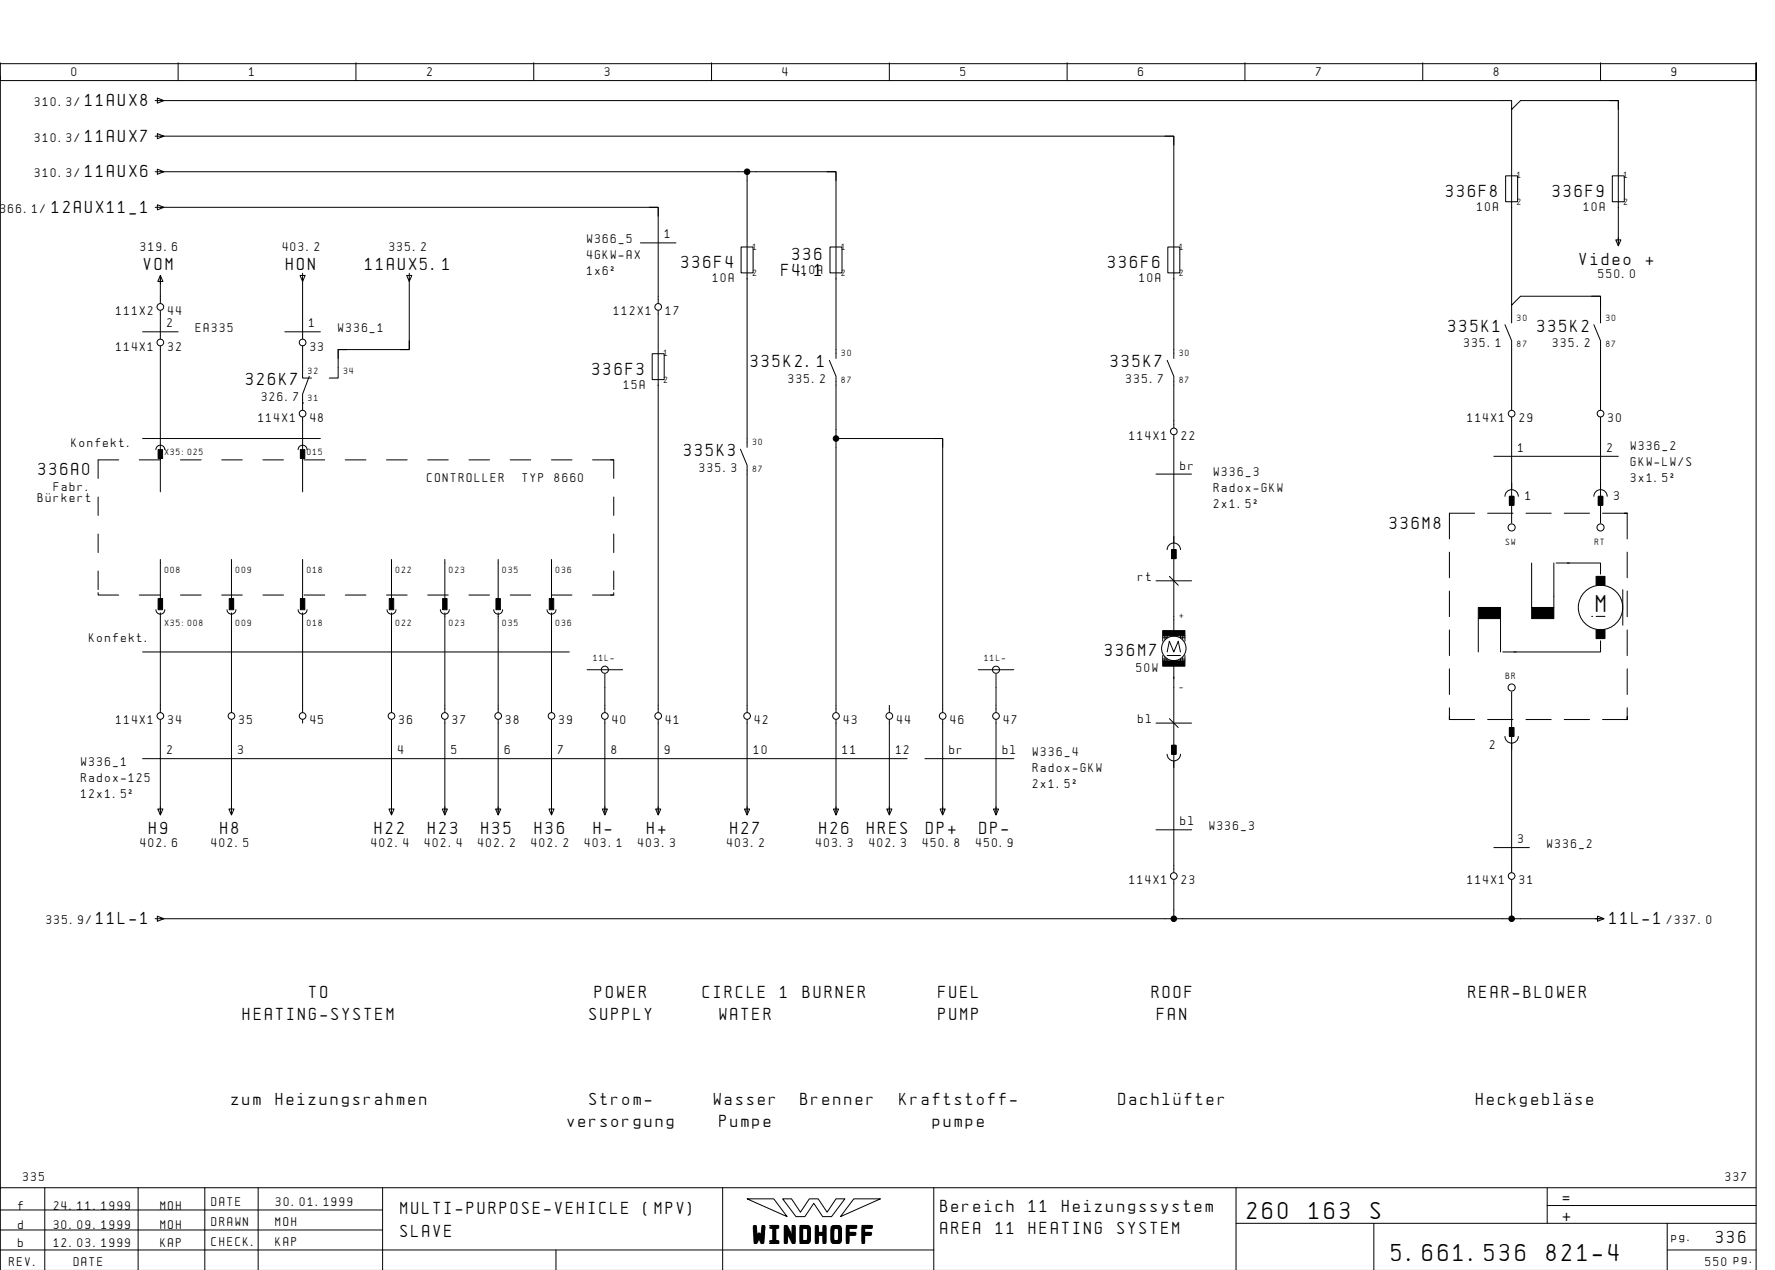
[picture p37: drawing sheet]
<svg xmlns="http://www.w3.org/2000/svg" width="399mm" height="286mm" viewBox="0 0 399 286" stroke-linecap="round" stroke-linejoin="round" font-family="sans-serif">
<defs><g id="words">
<g font-size="4.4">
<text x="359.1" y="137.6">M</text>
<text x="280.6" y="274.1">260</text>
<text x="294.5" y="274.1">163</text>
<text x="308.4" y="274.1">S</text>
<text x="169.5" y="279.3">WINDHOFF</text>
<text x="313.1" y="283.6">5.661.536</text>
<text x="347.9" y="283.6">821-4</text>
</g>
<g font-size="3.1">
<text x="19.2" y="23.9">11AUX8</text>
<text x="19.2" y="31.9">11AUX7</text>
<text x="19.2" y="39.9">11AUX6</text>
<text x="11.7" y="47.9">12AUX11_1</text>
<text x="325.3" y="44.3">336F8</text>
<text x="349.3" y="44.3">336F9</text>
<text x="178.3" y="58.6">336</text>
<text x="355.4" y="59.6">Video</text>
<text x="370.3" y="59.6">+</text>
<text x="32.3" y="60.6">VOM</text>
<text x="64.3" y="60.6">HON</text>
<text x="82.1" y="60.6">11AUX5.1</text>
<text x="153.3" y="60.3">336F4</text>
<text x="175.8" y="62.1">F4.1</text>
<text x="249.3" y="60.3">336F6</text>
<text x="325.9" y="74.6">335K1</text>
<text x="345.9" y="74.6">335K2</text>
<text x="168.9" y="82.6">335K2.1</text>
<text x="249.9" y="82.6">335K7</text>
<text x="55.4" y="86.6">326K7</text>
<text x="133.3" y="84.3">336F3</text>
<text x="8.6" y="106.9">336A0</text>
<text x="153.9" y="102.6">335K3</text>
<text x="312.6" y="118.9">336M8</text>
<text x="248.6" y="147.6">336M7</text>
<text x="33.6" y="187.6">H9</text>
<text x="49.6" y="187.6">H8</text>
<text x="84.3" y="187.6">H22</text>
<text x="96.3" y="187.6">H23</text>
<text x="108.3" y="187.6">H35</text>
<text x="120.3" y="187.6">H36</text>
<text x="133.6" y="187.6">H-</text>
<text x="145.6" y="187.6">H+</text>
<text x="164.3" y="187.6">H27</text>
<text x="184.3" y="187.6">H26</text>
<text x="195.1" y="187.6">HRES</text>
<text x="208.3" y="187.6">DP+</text>
<text x="220.3" y="187.6">DP-</text>
<text x="21.6" y="207.9">11L-1</text>
<text x="362.1" y="207.9">11L-1</text>
<text x="69.6" y="224.4">TO</text>
<text x="133.9" y="224.4">POWER</text>
<text x="158.1" y="224.4">CIRCLE</text>
<text x="175.5" y="224.4">1</text>
<text x="180.6" y="224.4">BURNER</text>
<text x="211.1" y="224.4">FUEL</text>
<text x="259.1" y="224.4">ROOF</text>
<text x="330.4" y="224.4">REAR-BLOWER</text>
<text x="54.7" y="229.4">HEATING-SYSTEM</text>
<text x="132.6" y="229.4">SUPPLY</text>
<text x="161.9" y="229.4">WATER</text>
<text x="211.1" y="229.4">PUMP</text>
<text x="260.3" y="229.4">FAN</text>
<text x="52.1" y="248.4">zum</text>
<text x="62" y="248.4">Heizungsrahmen</text>
<text x="132.6" y="248.4">Strom-</text>
<text x="160.6" y="248.4">Wasser</text>
<text x="180.1" y="248.4">Brenner</text>
<text x="202.4" y="248.4">Kraftstoff-</text>
<text x="251.6" y="248.4">DachlÅfter</text>
<text x="332.1" y="248.4">HeckgeblÑse</text>
<text x="127.6" y="253.4">versorgung</text>
<text x="161.9" y="253.4">Pumpe</text>
<text x="209.9" y="253.4">pumpe</text>
<text x="90.1" y="273.1">MULTI-PURPOSE-VEHICLE</text>
<text x="144.8" y="273.1">(MPV)</text>
<text x="211.6" y="272.6">Bereich</text>
<text x="231.5" y="272.6">11</text>
<text x="238.9" y="272.6">Heizungssystem</text>
<text x="351.6" y="270.6">=</text>
<text x="351.6" y="274.6">+</text>
<text x="90.1" y="278.1">SLAVE</text>
<text x="211.6" y="277.6">AREA</text>
<text x="224" y="277.6">11</text>
<text x="231.5" y="277.6">HEATING</text>
<text x="251.4" y="277.6">SYSTEM</text>
<text x="386.1" y="279.6">336</text>
</g>
<g font-size="2.3">
<text x="16.1" y="17.1">0</text>
<text x="56.1" y="17.1">1</text>
<text x="96.1" y="17.1">2</text>
<text x="136.1" y="17.1">3</text>
<text x="176.1" y="17.1">4</text>
<text x="216.1" y="17.1">5</text>
<text x="256.1" y="17.1">6</text>
<text x="296.1" y="17.1">7</text>
<text x="336.1" y="17.1">8</text>
<text x="376.1" y="17.1">9</text>
<text x="7.8" y="23.9">310.3/</text>
<text x="7.8" y="31.9">310.3/</text>
<text x="7.8" y="39.9">310.3/</text>
<text x=".1" y="47.9">366.1/</text>
<text x="332.4" y="47.4">10A</text>
<text x="356.4" y="47.4">10A</text>
<text x="149.6" y="53.6">1</text>
<text x="31.6" y="56.5">319.6</text>
<text x="63.6" y="56.5">403.2</text>
<text x="87.6" y="56.5">335.2</text>
<text x="132.1" y="54.6">W366_5</text>
<text x="132.1" y="58.2">4GKW-AX</text>
<text x="132.1" y="61.8">1x6˝</text>
<text x="160.4" y="63.4">10A</text>
<text x="180.4" y="61.7">10A</text>
<text x="256.4" y="63.4">10A</text>
<text x="359.6" y="62.6">550.0</text>
<text x="26.1" y="70.9">111X2</text>
<text x="37.8" y="70.9">44</text>
<text x="138.1" y="70.9">112X1</text>
<text x="149.8" y="70.9">17</text>
<text x="37.6" y="73.6">2</text>
<text x="44.1" y="74.6">EA335</text>
<text x="69.6" y="73.6">1</text>
<text x="76.1" y="74.6">W336_1</text>
<text x="26.1" y="78.9">114X1</text>
<text x="37.8" y="78.9">32</text>
<text x="69.8" y="78.9">33</text>
<text x="329.4" y="78.1">335.1</text>
<text x="349.4" y="78.1">335.2</text>
<text x="140.4" y="87.4">15A</text>
<text x="177.4" y="86.1">335.2</text>
<text x="253.4" y="86.1">335.7</text>
<text x="58.1" y="94.9">114X1</text>
<text x="58.9" y="90.1">326.7</text>
<text x="69.8" y="94.9">48</text>
<text x="330.1" y="94.9">114X1</text>
<text x="341.8" y="94.9">29</text>
<text x="361.8" y="94.9">30</text>
<text x="16.1" y="100.4">Konfekt.</text>
<text x="254.1" y="98.9">114X1</text>
<text x="265.8" y="98.9">22</text>
<text x="341.6" y="101.6">1</text>
<text x="361.6" y="101.6">2</text>
<text x="366.9" y="101.3">W336_2</text>
<text x="157.4" y="106.1">335.3</text>
<text x="265.6" y="105.6">br</text>
<text x="273.1" y="107.1">W336_3</text>
<text x="366.9" y="104.9">GKW-LW/S</text>
<text x="8.5" y="112.9">BÅrkert</text>
<text x="12.1" y="110.4">Fabr.</text>
<text x="96.1" y="108.4">CONTROLLER</text>
<text x="117.6" y="108.4">TYP</text>
<text x="124.7" y="108.4">8660</text>
<text x="273.1" y="110.7">Radox-GKW</text>
<text x="343.2" y="112.4">1</text>
<text x="363.2" y="112.4">3</text>
<text x="366.9" y="108.5">3x1.5˝</text>
<text x="273.1" y="114.3">2x1.5˝</text>
<text x="256.1" y="130.6">rt</text>
<text x="20.1" y="144.4">Konfekt.</text>
<text x="255.7" y="151.1">50W</text>
<text x="26.1" y="162.9">114X1</text>
<text x="37.8" y="162.9">34</text>
<text x="53.8" y="162.9">35</text>
<text x="69.8" y="162.9">45</text>
<text x="89.8" y="162.9">36</text>
<text x="101.8" y="162.9">37</text>
<text x="113.8" y="162.9">38</text>
<text x="125.8" y="162.9">39</text>
<text x="137.8" y="162.9">40</text>
<text x="149.8" y="162.9">41</text>
<text x="169.8" y="162.9">42</text>
<text x="189.8" y="162.9">43</text>
<text x="201.8" y="162.9">44</text>
<text x="213.8" y="162.9">46</text>
<text x="225.8" y="162.9">47</text>
<text x="256.1" y="162.6">bl</text>
<text x="18.3" y="172.2">W336_1</text>
<text x="37.6" y="169.6">2</text>
<text x="53.6" y="169.6">3</text>
<text x="89.6" y="169.6">4</text>
<text x="101.6" y="169.6">5</text>
<text x="113.6" y="169.6">6</text>
<text x="125.6" y="169.6">7</text>
<text x="137.6" y="169.6">8</text>
<text x="149.6" y="169.6">9</text>
<text x="169.6" y="169.6">10</text>
<text x="189.6" y="169.6">11</text>
<text x="201.6" y="169.6">12</text>
<text x="213.6" y="169.6">br</text>
<text x="225.6" y="169.6">bl</text>
<text x="232.4" y="169.9">W336_4</text>
<text x="232.4" y="173.6">Radox-GKW</text>
<text x="335.2" y="168.4">2</text>
<text x="18.3" y="175.9">Radox-125</text>
<text x="18.3" y="179.5">12x1.5˝</text>
<text x="232.4" y="177.2">2x1.5˝</text>
<text x="265.6" y="185.6">bl</text>
<text x="31.6" y="190.6">402.6</text>
<text x="47.6" y="190.6">402.5</text>
<text x="83.6" y="190.6">402.4</text>
<text x="95.6" y="190.6">402.4</text>
<text x="107.6" y="190.6">402.2</text>
<text x="119.6" y="190.6">402.2</text>
<text x="131.6" y="190.6">403.1</text>
<text x="143.6" y="190.6">403.3</text>
<text x="163.6" y="190.6">403.2</text>
<text x="183.6" y="190.6">403.3</text>
<text x="195.6" y="190.6">402.3</text>
<text x="207.6" y="190.6">450.8</text>
<text x="219.6" y="190.6">450.9</text>
<text x="272.1" y="186.6">W336_3</text>
<text x="341.6" y="189.6">3</text>
<text x="348.1" y="190.6">W336_2</text>
<text x="254.1" y="198.9">114X1</text>
<text x="265.8" y="198.9">23</text>
<text x="330.1" y="198.9">114X1</text>
<text x="341.8" y="198.9">31</text>
<text x="10.4" y="207.9">335.9/</text>
<text x="375" y="207.9">/337.0</text>
<text x="5.2" y="265.6">335</text>
<text x="388.2" y="265.6">337</text>
<text x="4.1" y="272">f</text>
<text x="12.1" y="272">24.11.1999</text>
<text x="36.1" y="272">MOH</text>
<text x="47.6" y="271.1">DATE</text>
<text x="47.6" y="275.6">DRAWN</text>
<text x="62" y="275.6">MOH</text>
<text x="62.1" y="271.1">30.01.1999</text>
<text x="4.1" y="276.4">d</text>
<text x="4.1" y="280.4">b</text>
<text x="12.1" y="276.4">30.09.1999</text>
<text x="12.1" y="280.4">12.03.1999</text>
<text x="36.1" y="276.4">MOH</text>
<text x="36.1" y="280.4">KAP</text>
<text x="47.6" y="280.1">CHECK.</text>
<text x="62" y="280.1">KAP</text>
<text x="376.1" y="279.1">pg.</text>
<text x="2.1" y="284.6">REV.</text>
<text x="16.6" y="284.6">DATE</text>
<text x="383.7" y="284.6">550 pg.</text>
</g>
<g font-size="1.6">
<text x="341.4" y="40.1">1</text>
<text x="365.4" y="40.1">1</text>
<text x="341.4" y="46.1">2</text>
<text x="365.4" y="46.1">2</text>
<text x="169.4" y="56.1">1</text>
<text x="189.4" y="56.1">1</text>
<text x="265.4" y="56.1">1</text>
<text x="169.4" y="62.1">2</text>
<text x="189.4" y="62.1">2</text>
<text x="265.4" y="62.1">2</text>
<text x="341.4" y="72.1">30</text>
<text x="361.4" y="72.1">30</text>
<text x="149.4" y="80.1">1</text>
<text x="189.4" y="80.1">30</text>
<text x="265.4" y="80.1">30</text>
<text x="341.4" y="78.1">87</text>
<text x="361.4" y="78.1">87</text>
<text x="69.4" y="84.1">32</text>
<text x="77.4" y="84.1">34</text>
<text x="149.4" y="86.1">2</text>
<text x="189.4" y="86.1">87</text>
<text x="265.4" y="86.1">87</text>
<text x="69.4" y="90.1">31</text>
<text x="169.4" y="100.1">30</text>
<text x="37.1" y="102.4">X35:025</text>
<text x="69.1" y="102.4">015</text>
<text x="169.4" y="106.1">87</text>
<text x="338.8" y="122.6">SW</text>
<text x="358.8" y="122.6">RT</text>
<text x="37.1" y="128.8">008</text>
<text x="53.1" y="128.8">009</text>
<text x="69.1" y="128.8">018</text>
<text x="89.1" y="128.8">022</text>
<text x="101.1" y="128.8">023</text>
<text x="113.1" y="128.8">035</text>
<text x="125.1" y="128.8">036</text>
<text x="37.1" y="140.8">X35:008</text>
<text x="53.1" y="140.8">009</text>
<text x="69.1" y="140.8">018</text>
<text x="89.1" y="140.8">022</text>
<text x="101.1" y="140.8">023</text>
<text x="113.1" y="140.8">035</text>
<text x="125.1" y="140.8">036</text>
<text x="265.4" y="139.1">+</text>
<text x="133.5" y="148.6">11L-</text>
<text x="221.5" y="148.6">11L-</text>
<text x="265.4" y="155.3">-</text>
<text x="338.8" y="152.6">BR</text>
</g>
</g></defs>
<g fill="none" stroke="#000" stroke-width=".22">
<path d="M.1 14.1v4h395v-4v271.6M.1 17.1v250M.1 14.3h395M40.1 14.1v4M80.1 14.1v4M120.1 14.1v4M160.1 14.1v4M200.1 14.1v4M240.1 14.1v4M280.1 14.1v4M320.1 14.1v4M360.1 14.1v4"/>
<path d="M34.9 38.6h153.2v16M34.9 22.6h305.2v2l2-2h22v16M34.9 30.6h1.8M35.4 22l1.5 .6-1.5 .6zM35.4 30l1.5 .6-1.5 .6zM35.4 38l1.5 .6-1.5 .6zM36.1 30.6h228v24M168.1 38.6v16M186.1 38.6h2v2M262.1 30.6h2v2M338.7 39.5h2.7v5.9h-2.7zM340.1 38.8v29.8l2-2h18v6"/>
<path d="M340.1 24.6v14M362.1 22.6h2v2M362.7 39.5h2.7v5.9h-2.7zM364.1 38.8v16.4M34.9 46.6h1.8M35.4 46l1.5 .6-1.5 .6zM36.1 46.6h112v21.6M144.1 54.6h8M146.1 46.6h2v2M166.7 55.5h2.7v5.9h-2.7zM168.1 54.7v45.9M186.7 55.5h2.7v5.9h-2.7z"/>
<path d="M188.1 54.7v25.9M262.7 55.5h2.7v5.9h-2.7zM264.1 54.7v25.9M363.5 53.9h1.2l-.6 1.4zM32.1 74.6h8M36.1 61.9l.6 1.4h-1.2zM36.1 62v6.2M36.1 69.8v6.4M36.1 77.8v32.8M64.1 74.6h8M67.5 61.9h1.1l-.5 1.4zM68.1 77.8v7.2h2"/>
<path d="M68.1 61.4v14.8M78.1 78.6h-2v2M91.5 61.9h1.1l-.5 1.4zM92.1 76.6v2h-2M92.1 61.4v1.8M92.1 62.6v16h-16v6.4h-2M146.7 79.5h2.7v5.9h-2.7zM148.1 69.8v8.8M148.1 78.8v81.4M338.6 73l1.5 3.6v15.6M340.1 68.6v4M358.1 66.6h2v2"/>
<path d="M358.6 73l1.5 3.6v15.6M32.1 98.6h40M68.1 93.8v16.8M68.1 90.6h.1M69.6 84.6l-1.5 4v3.6M186.6 81l1.5 3.6v75.6M188.1 98.6h24v61.6M210.1 98.6h2v2M262.6 81l1.5 3.6v11.6M264.1 97.8v45.2M340.1 93.8v23.8M360.1 93.8v23.8"/>
<path d="M22.1 111.8v4.1M26.7 103.4h-4.6v4.2M31.3 103.4h4.7M35.1 101.1a1 1 0 0 1 1-1 1 1 0 0 1 1 1M40.6 103.4h4.7M49.9 103.4h4.6M59.1 103.4h4.7M67.1 101.1a1 1 0 0 1 1-1 1 1 0 0 1 1 1M68.4 103.4h4.7M77.7 103.4h4.6M87 103.4h4.6M96.2 103.4h4.6"/>
<path d="M105.5 103.4h4.6M114.8 103.4h4.6M124.1 103.4h4.6M133.3 103.4h4.8v4.2M138.1 111.8v4.1M166.6 101l1.5 3.6v55.6M260.1 106.6h8M331.8 115.4h-5.7v5.8M334.7 115.4h5.7M336.1 102.6h28M338.6 111.6a1.5 1.5 0 0 1 1.5-1.5 1.5 1.5 0 0 1 1.5 1.5M339.6 111.6h1v2h-1z"/>
<path d="M343.3 115.4h5.7M351.9 115.4h5.7M358.6 111.6a1.5 1.5 0 0 1 1.5-1.5 1.5 1.5 0 0 1 1.5 1.5M359.6 111.6h1v2h-1zM360.5 115.4h5.6h-.6M366.1 115.4v5.8M22.1 133.3v.5h4.6M22.1 120.1v4.2M22.1 128.4v4.2M31.3 133.8h4.7M35.1 137.1a1 1 0 0 0 1 1 1 1 0 0 0 1-1M36.1 125.8v8.8"/>
<path d="M36.1 137.8v22.4M40.6 133.8h4.7M49.9 133.8h4.6M51.1 137.1a1 1 0 0 0 1 1 1 1 0 0 0 1-1M52.1 125.8v8.8M52.1 137.8v22.4M59.1 133.8h4.7M67.1 137.1a1 1 0 0 0 1 1 1 1 0 0 0 1-1M68.1 125.8v8.8M68.1 137.8v22.4M68.4 133.8h4.7M77.7 133.8h4.6"/>
<path d="M87 133.8h4.6M87.1 137.1a1 1 0 0 0 1 1 1 1 0 0 0 1-1M88.1 125.8v8.8M88.1 137.8v22.4M96.2 133.8h4.6M99.1 137.1a1 1 0 0 0 1 1 1 1 0 0 0 1-1M100.1 125.8v8.8M100.1 137.8v22.4M105.5 133.8h4.6M111.1 137.1a1 1 0 0 0 1 1 1 1 0 0 0 1-1M112.1 125.8v8.8M112.1 137.8v22.4"/>
<path d="M114.8 133.8h4.6M123.1 137.1a1 1 0 0 0 1 1 1 1 0 0 0 1-1M124.1 133.8h4.6M124.1 125.8v8.8M124.1 137.8v22.4M138.1 133.3v.5h-4.8M138.1 120.1v4.2M138.1 128.4v4.2M260.1 130.6h8M262.6 123.6a1.5 1.5 0 0 1 1.5-1.5 1.5 1.5 0 0 1 1.5 1.5M263.1 129.6l2 2M263.6 123.6h1v2h-1z"/>
<path d="M326.1 124.2v5.7M326.1 132.9v5.8M332.6 139.1v7.5M337.6 139.1v7.5M344.6 126.6v10M349.6 126.6v10M350.1 126.6h3M352.6 126.6h7.5v2.5M358.1 138.6h.1M359.1 138.6h2M365.1 132.6v8M366.1 124.2v5.7"/>
<path d="M366.1 132.9v5.8M32.1 146.6h96M132.1 150.6h8M136.1 151.6v8.6M200.1 158.6v1.6M220.1 150.6h8M224.1 151.6v8.6M261.6 143v1.2M261.6 147.4v1.2M261.6 148.2h1v.4M262.1 143v.8M262.1 147.8v.8"/>
<path d="M262.6 146.6l.5-2.4 1 2.4 1-2.4 .5 2.4M262.6 147.4h3M262.6 143v.4h-1M264.1 148.6v.8M264.1 149.8v46.4M265.6 143v.4h1M266.1 143v.8M266.1 147.8v.8M266.6 148.2h-1v.4M266.6 143v1.2M266.6 147.4v1.2M326.1 141.7v5.8"/>
<path d="M326.1 150.4v5.8M326.1 159.2v2.6v-.6M338.1 146.6h3M340.1 155.6v40.6M360.1 144.1v2.5h-19.5M366.1 159.2v2.6v-.6M366.1 141.7v5.8M366.1 150.4v5.8M32.1 170.6h172M36.1 161.8v21.4M52.1 161.8v21.4M68.1 161.8v.8"/>
<path d="M88.1 161.8v21.4M100.1 161.8v21.4M112.1 161.8v21.4M124.1 161.8v21.4M136.1 161.8v21.4M148.1 161.8v21.4M168.1 161.8v21.4M188.1 161.8v21.4M200.1 161.8v21.4M208.1 170.6h20M212.1 161.8v21.4M224.1 161.8v21.4"/>
<path d="M260.1 162.6h8M262.6 169.6a1.5 1.5 0 0 0 1.5 1.5 1.5 1.5 0 0 0 1.5-1.5M263.1 161.6l2 2M263.6 167.6h1v2h-1zM326.1 161.8h5.7M334.7 161.8h5.7M338.6 165.6a1.5 1.5 0 0 0 1.5 1.5 1.5 1.5 0 0 0 1.5-1.5M339.6 163.6h1v2h-1zM343.3 161.8h5.7M351.9 161.8h5.7M360.5 161.8h5.6h-.6M35.5 182h1.2l-.6 1.3z"/>
<path d="M51.5 182h1.2l-.6 1.3zM87.5 182h1.2l-.6 1.3zM99.5 182h1.2l-.6 1.3zM111.5 182h1.1l-.5 1.3zM123.5 182h1.2l-.6 1.3zM135.5 182h1.1l-.5 1.3zM147.5 182h1.2l-.6 1.3zM167.5 182h1.1l-.5 1.3zM187.5 182h1.2l-.6 1.3zM199.5 182h1.2l-.6 1.3zM211.5 182h1.2l-.6 1.3zM223.5 182h1.2l-.6 1.3z"/>
<path d="M260.1 186.6h8M264.1 197.8v8.8M336.1 190.6h8M340.1 197.8v8.8M34.9 206.6h325.8M35.4 206l1.5 .6-1.5 .6zM359.4 206l1.5 .6-1.5 .6zM10.1 267.1v18.5M31.1 267.1v18.5M46.1 267.1v18.6M58.1 267.1v18.6M86.1 272.1h-86"/>
<path d="M86.1 276.6h-86M86.1 267.1v18.6M162.6 267.1v18.6M168.1 269.6h6l3 4zM176.1 269.6h2l2 3 2-3h2l2 3 2-3h2l-3 4h-2l-2-3-2 3h-2zM192.1 269.6h6l-9 4zM210.1 267.1v18.6M278.1 275.1h117M278.1 267.1v18.6M309.1 275.1v10.6M348.1 271.1h47M348.1 267.1v8"/>
<path d="M375.1 275.1v10.6M395.1 267.1h-395v18.6M125.1 281.1v4.6M210.1 281.1h-210M375.1 281.1h20"/>
<circle cx="36.1" cy="69" r=".75"/>
<circle cx="36.1" cy="77" r=".75"/>
<circle cx="68.1" cy="77" r=".75"/>
<circle cx="148.1" cy="69" r=".75"/>
<circle cx="68.1" cy="93" r=".75"/>
<circle cx="264.1" cy="97" r=".75"/>
<circle cx="340.1" cy="93" r=".75"/>
<circle cx="360.1" cy="93" r=".75"/>
<circle cx="340.1" cy="118.6" r=".8"/>
<circle cx="360.1" cy="118.6" r=".8"/>
<circle cx="360.1" cy="136.6" r="5"/>
<circle cx="136.1" cy="150.6" r=".8"/>
<circle cx="224.1" cy="150.6" r=".8"/>
<circle cx="264.1" cy="145.8" r="2.75"/>
<circle cx="340.1" cy="154.6" r=".8"/>
<circle cx="36.1" cy="161" r=".75"/>
<circle cx="52.1" cy="161" r=".75"/>
<circle cx="68.1" cy="161" r=".75"/>
<circle cx="88.1" cy="161" r=".75"/>
<circle cx="100.1" cy="161" r=".75"/>
<circle cx="112.1" cy="161" r=".75"/>
<circle cx="124.1" cy="161" r=".75"/>
<circle cx="136.1" cy="161" r=".75"/>
<circle cx="148.1" cy="161" r=".75"/>
<circle cx="168.1" cy="161" r=".75"/>
<circle cx="188.1" cy="161" r=".75"/>
<circle cx="200.1" cy="161" r=".75"/>
<circle cx="212.1" cy="161" r=".75"/>
<circle cx="224.1" cy="161" r=".75"/>
<circle cx="264.1" cy="197" r=".75"/>
<circle cx="340.1" cy="197" r=".75"/>
</g>
<g fill="#000" stroke="#000" stroke-width=".22">
<path d="M35.6 101.1h1v2h-1zM67.6 101.1h1v2h-1zM339.6 111.6h1v2h-1zM359.6 111.6h1v2h-1zM35.6 134.6h1v2.5h-1zM51.6 134.6h1v2.5h-1zM67.6 134.6h1v2.5h-1zM87.6 134.6h1v2.5h-1zM99.6 134.6h1v2.5h-1zM111.6 134.6h1v2.5h-1zM123.6 134.6h1v2.5h-1zM263.6 123.6h1v2h-1z"/>
<path d="M332.6 136.6h5v2.5h-5zM344.6 136.6h5v2.5h-5zM359.1 129.6h2v2h-2zM261.6 141.8h5v1.2h-5zM261.6 148.6h5v1.2h-5zM359.1 141.6h2v2h-2zM263.6 167.6h1v2h-1zM339.6 163.6h1v2h-1z"/>
<circle cx="168.1" cy="38.6" r=".63"/>
<circle cx="188.1" cy="98.6" r=".63"/>
<circle cx="264.1" cy="206.6" r=".63"/>
<circle cx="340.1" cy="206.6" r=".63"/>
</g>
<use href="#words"/>
</svg>
